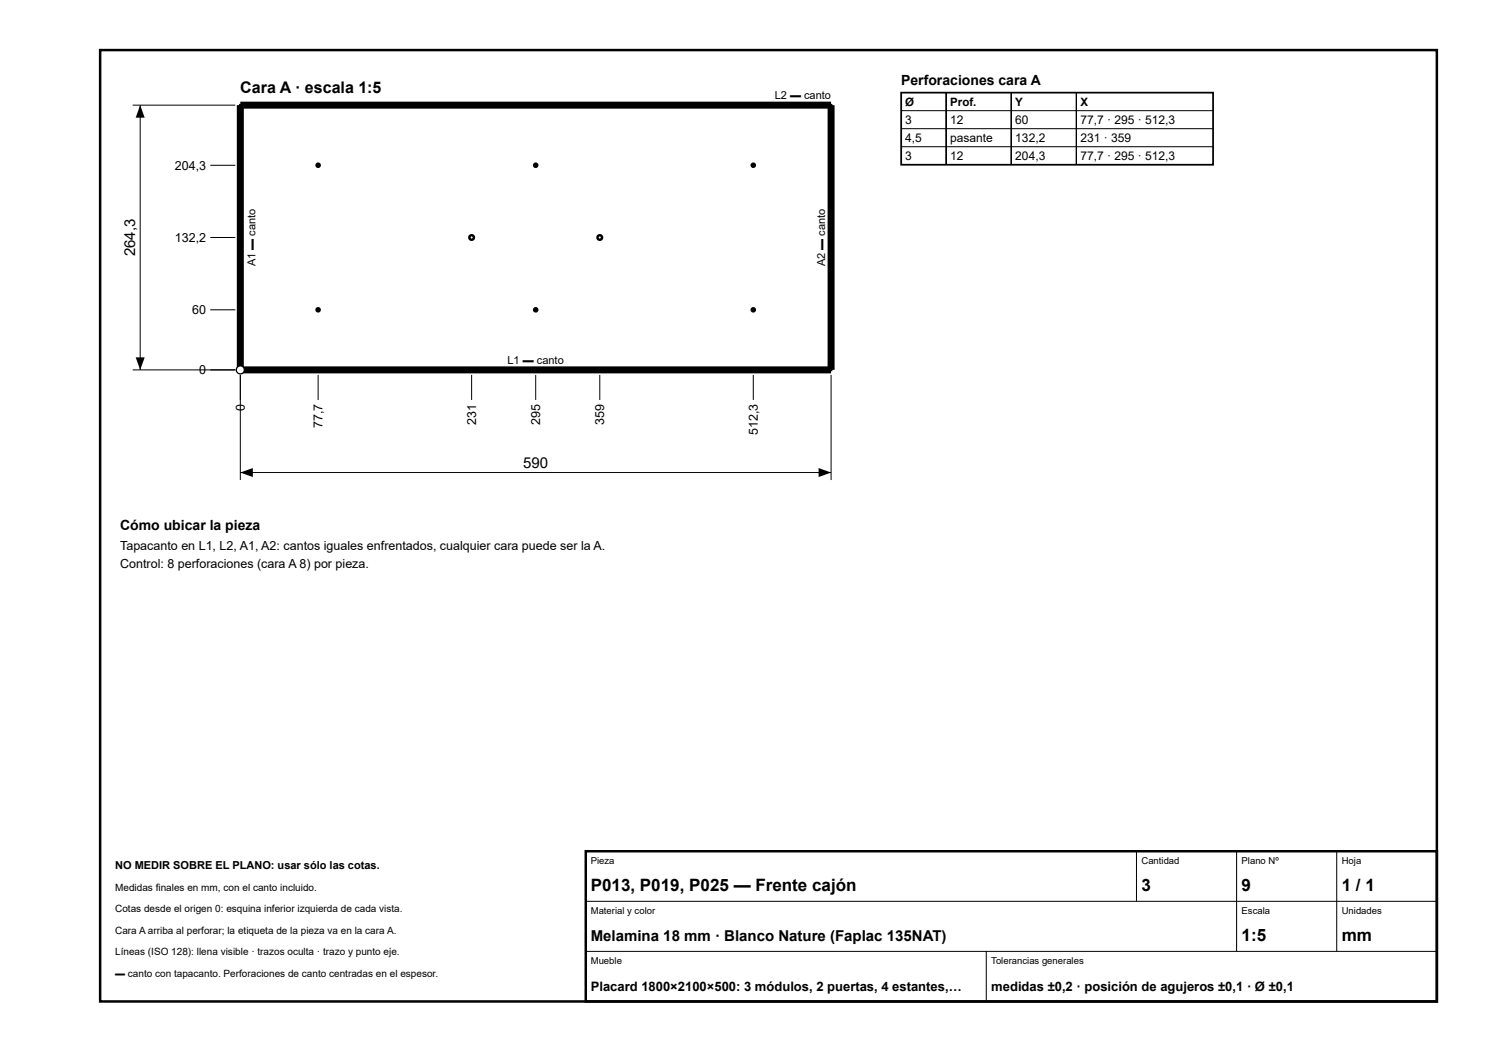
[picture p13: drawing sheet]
<svg xmlns="http://www.w3.org/2000/svg" width="297mm" height="210mm" viewBox="0 0 297 210" stroke-linecap="round" stroke-linejoin="round" font-family="sans-serif">
<defs><g id="words">
<g font-size="3.4">
<text x="118" y="178">P013, P019, P025 — Frente cajón</text>
<text x="228" y="178">3</text>
<text x="248" y="178">9</text>
<text x="268" y="178">1 / 1</text>
<text x="248" y="188">1:5</text>
<text x="268" y="188">mm</text>
</g>
<text font-size="3.2" x="48" y="18.5">Cara A · escala 1:5</text>
<g font-size="3">
<text x="27" y="51.2" transform="rotate(-90 27 51.2)">264,3</text>
<text x="104.5" y="93.4">590</text>
<text x="118" y="188">Melamina 18 mm · Blanco Nature (Faplac 135NAT)</text>
</g>
<g font-size="2.8">
<text x="180" y="17">Perforaciones cara A</text>
<text x="24" y="105.9">Cómo ubicar la pieza</text>
</g>
<g font-size="2.6">
<text x="118" y="198">Placard 1800×2100×500: 3 módulos, 2 puertas, 4 estantes,…</text>
<text x="198" y="198">medidas ±0,2 · posición de agujeros ±0,1 · Ø ±0,1</text>
</g>
<g font-size="2.5">
<text x="34.9" y="33.9">204,3</text>
<text x="34.9" y="48.3">132,2</text>
<text x="38.4" y="62.8">60</text>
<text x="39.8" y="74.8">0</text>
<text x="48.9" y="82.1" transform="rotate(-90 48.9 82.1)">0</text>
<text x="64.4" y="85.5" transform="rotate(-90 64.4 85.5)">77,7</text>
<text x="95.1" y="84.8" transform="rotate(-90 95.1 84.8)">231</text>
<text x="107.9" y="84.8" transform="rotate(-90 107.9 84.8)">295</text>
<text x="120.7" y="84.8" transform="rotate(-90 120.7 84.8)">359</text>
<text x="151.4" y="86.9" transform="rotate(-90 151.4 86.9)">512,3</text>
<text x="24" y="109.9">Tapacanto en L1, L2, A1, A2: cantos iguales enfrentados, cualquier cara puede ser la A.</text>
<text x="24" y="113.5">Control: 8 perforaciones (cara A 8) por pieza.</text>
</g>
<g font-size="2.4">
<text x="180.8" y="24.8">3</text>
<text x="180.8" y="28.4">4,5</text>
<text x="189.8" y="24.8">12</text>
<text x="189.8" y="28.4">pasante</text>
<text x="202.8" y="24.8">60</text>
<text x="202.8" y="28.4">132,2</text>
<text x="215.8" y="24.8">77,7 · 295 · 512,3</text>
<text x="215.8" y="28.4">231 · 359</text>
<text x="180.8" y="32">3</text>
<text x="189.8" y="32">12</text>
<text x="202.8" y="32">204,3</text>
<text x="215.8" y="32">77,7 · 295 · 512,3</text>
</g>
<g font-size="2.3">
<text x="180.8" y="21.2">Ø</text>
<text x="189.8" y="21.2">Prof.</text>
<text x="202.8" y="21.2">Y</text>
<text x="215.8" y="21.2">X</text>
</g>
<g font-size="2.2">
<text x="154.8" y="19.8">L2 ▬ canto</text>
<text x="51" y="53.2" transform="rotate(-90 51 53.2)">A1 ▬ canto</text>
<text x="164.8" y="53.2" transform="rotate(-90 164.8 53.2)">A2 ▬ canto</text>
<text x="101.4" y="72.7">L1 ▬ canto</text>
<text x="23" y="173.6">NO MEDIR SOBRE EL PLANO: usar sólo las cotas.</text>
</g>
<g font-size="2">
<text x="23" y="177.9">Medidas finales en mm, con el canto incluido.</text>
<text x="23" y="182.2">Cotas desde el origen 0: esquina inferior izquierda de cada vista.</text>
<text x="23" y="186.5">Cara A arriba al perforar; la etiqueta de la pieza va en la cara A.</text>
<text x="23" y="190.8">Líneas (ISO 128): llena visible · trazos oculta · trazo y punto eje.</text>
<text x="23" y="195.1">▬ canto con tapacanto. Perforaciones de canto centradas en el espesor.</text>
</g>
<g font-size="1.9">
<text x="118" y="172.6">Pieza</text>
<text x="228" y="172.6">Cantidad</text>
<text x="248" y="172.6">Plano Nº</text>
<text x="268" y="172.6">Hoja</text>
<text x="118" y="182.6">Material y color</text>
<text x="248" y="182.6">Escala</text>
<text x="268" y="182.6">Unidades</text>
<text x="118" y="192.6">Mueble</text>
<text x="198" y="192.6">Tolerancias generales</text>
</g>
</g></defs>
<g fill="none" stroke="#000" stroke-width=".5">
<path d="M20 10h267v190h-267zM48 21h118v52.9h-118zM117 170h170v30h-170z"/>
<circle cx="63.5" cy="33" r=".3"/>
<circle cx="107" cy="33" r=".3"/>
<circle cx="150.5" cy="33" r=".3"/>
<circle cx="94.2" cy="47.4" r=".45"/>
<circle cx="119.8" cy="47.4" r=".45"/>
<circle cx="63.5" cy="61.9" r=".3"/>
<circle cx="107" cy="61.9" r=".3"/>
<circle cx="150.5" cy="61.9" r=".3"/>
</g>
<g fill="none" stroke="#000" stroke-width=".2">
<path d="M42 33h5M42 47.4h5M42 73.9h5M42 61.9h5M48 74.9v5M63.5 74.9v5M94.2 74.9v5M107 74.9v5M119.8 74.9v5M150.5 74.9v5M117 180h170M227 170v10"/>
<path d="M247 170v20M267 170v20M117 190h170M197 190v10"/>
</g>
<path d="M48 21h118v52.9h-118z" fill="none" stroke="#000" stroke-width="1.4" stroke-linecap="butt"/>
<circle cx="48" cy="73.9" r=".8" fill="#fff"/>
<circle cx="48" cy="73.9" r=".8" fill="none" stroke="#000" stroke-width=".25"/>
<path d="M189 18.5v14.4M202 18.5v14.4M215 18.5v14.4M26.5 21h20.5M28 21v52.9M180 22.1h62.3M180 25.7h62.3M180 29.3h62.3M26.5 73.9h20.5M48 74.9v21M166 74.9v21M48 94.4h118" fill="none" stroke="#000" stroke-width=".2"/>
<path d="M28 21l.9 2.5h-1.8zM27.1 71.4h1.8l-.9 2.5zM48 94.4l2.5-.9v1.8zM163.5 93.5l2.5 .9-2.5 .9z" fill="#000"/>
<path d="M180 18.5h62.3v14.4h-62.3z" fill="none" stroke="#000" stroke-width=".35"/>
<use href="#words"/>
</svg>
